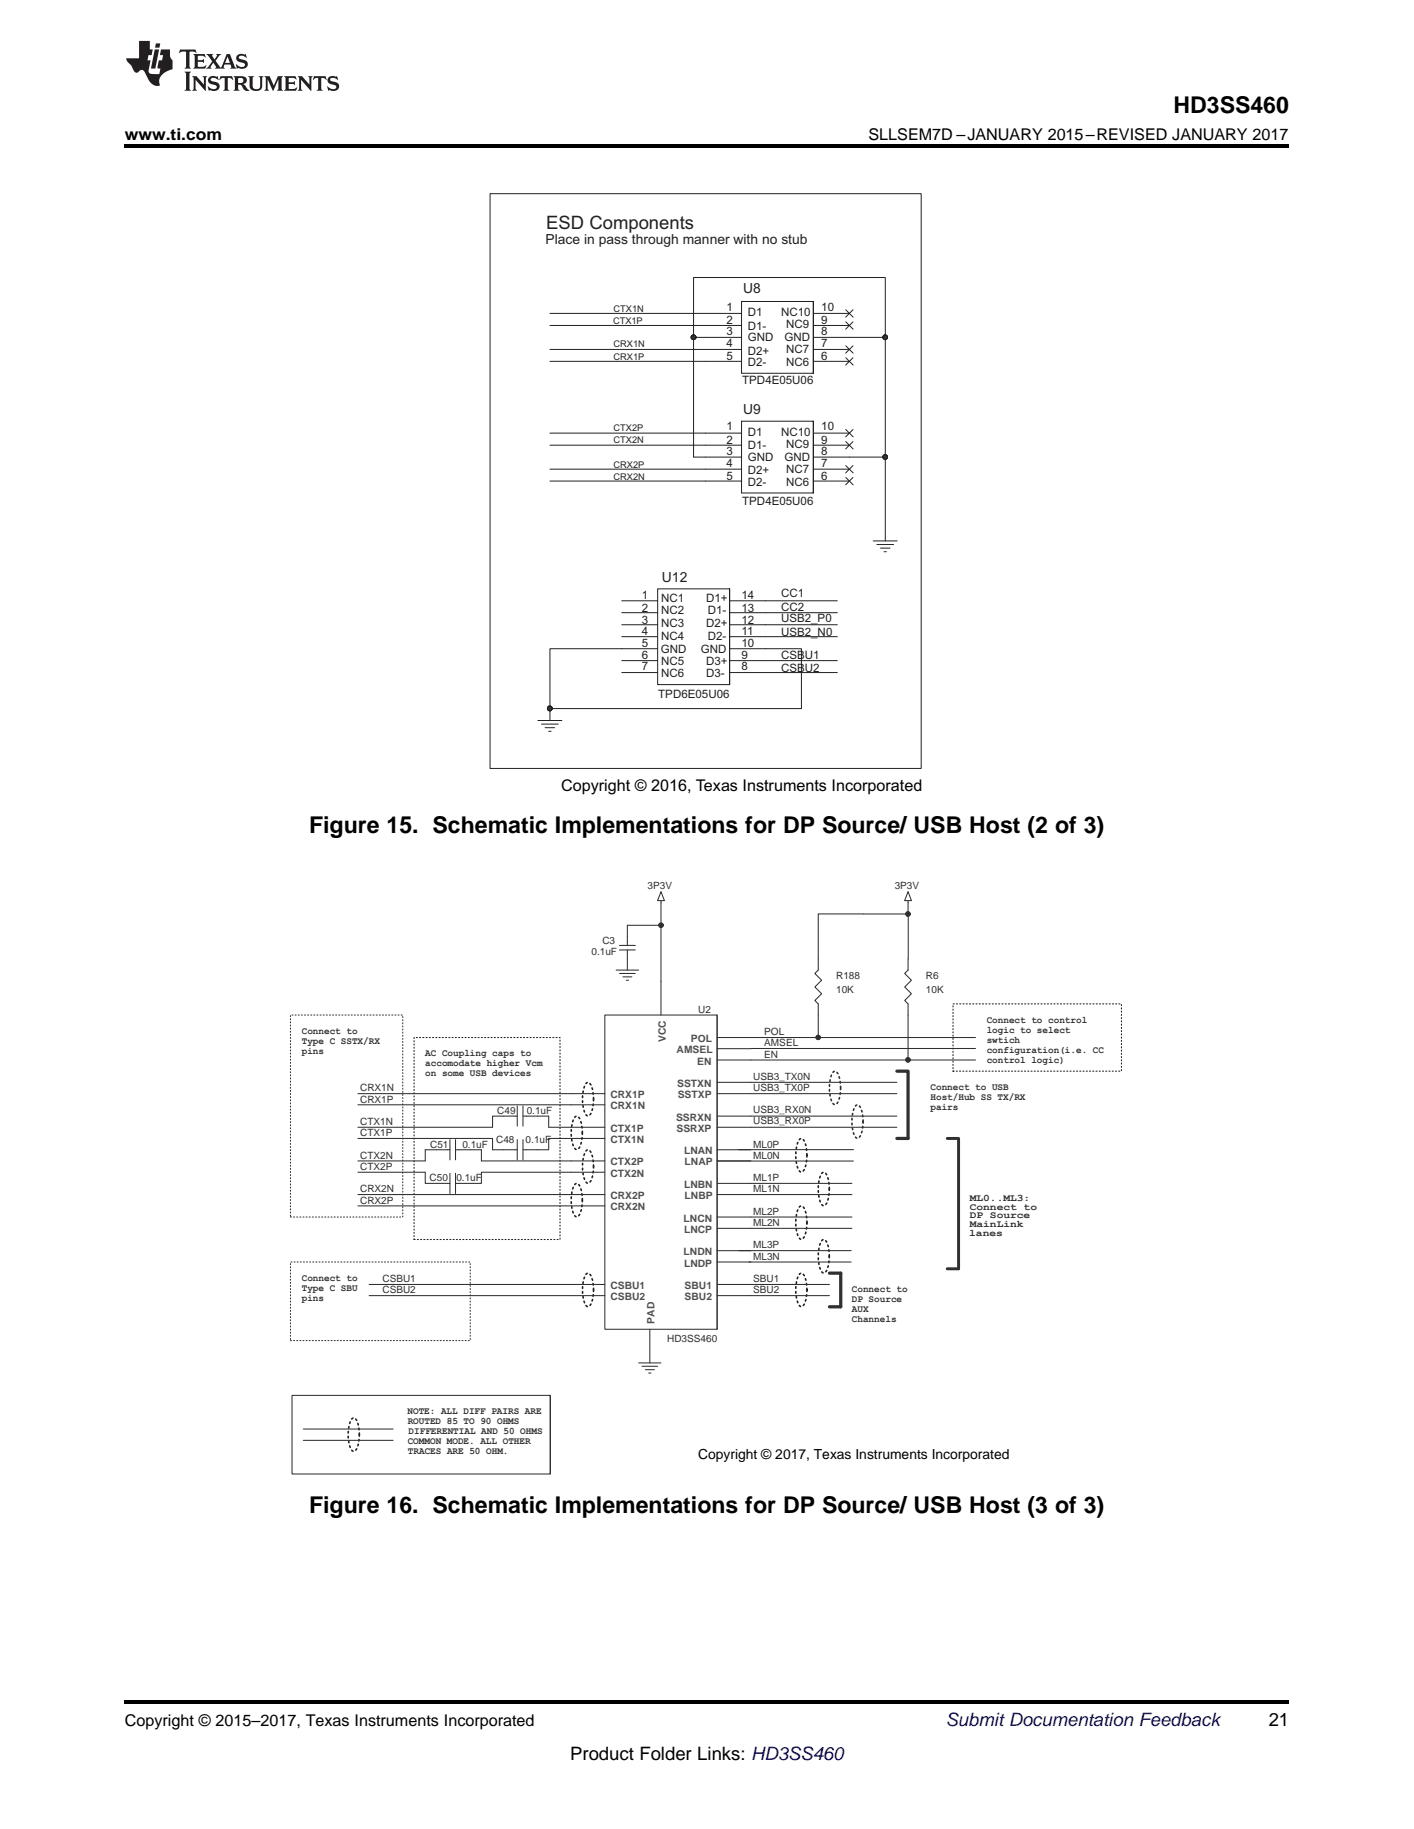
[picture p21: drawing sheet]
<svg xmlns="http://www.w3.org/2000/svg" width="216mm" height="279mm" viewBox="0 0 216 279" stroke-linecap="round" stroke-linejoin="round" font-family="sans-serif">
<defs><g id="words">
<g font-size="3.5">
<text x="179.2" y="17.3">HD3SS460</text>
<text x="47.2" y="127.2">Figure 15. Schematic Implementations for DP Source/ USB Host (2 of 3)</text>
<text x="47.2" y="231.1">Figure 16. Schematic Implementations for DP Source/ USB Host (3 of 3)</text>
</g>
<text font-size="2.8" fill="#231f20" x="83.4" y="34.9">ESD Components</text>
<text font-size="2.8" fill="#0000c8" x="144.4" y="263.6">Submit Documentation Feedback</text>
<g font-size="2.8">
<text x="193.7" y="263.6">21</text>
<text x="87.1" y="268.9">Product Folder Links: HD3SS460</text>
</g>
<g font-size="2.5">
<text x="19" y="21.4">www.ti.com</text>
<text x="132.6" y="21.4">SLLSEM7D –JANUARY 2015–REVISED JANUARY 2017</text>
<text x="85.7" y="120.8">Copyright © 2016, Texas Instruments Incorporated</text>
<text x="19" y="263.6">Copyright © 2015–2017, Texas Instruments Incorporated</text>
</g>
<g font-size="2.1" fill="#231f20">
<text x="83.3" y="37.3">Place in pass through manner with no stub</text>
<text x="113.5" y="44.7">U8</text>
<text x="113.5" y="63.3">U9</text>
<text x="101.1" y="88.9">U12</text>
</g>
<text font-size="2.1" x="106.6" y="222.8">Copyright © 2017, Texas Instruments Incorporated</text>
<g font-size="1.8" fill="#231f20">
<text x="110.9" y="47.4">1</text>
<text x="125.4" y="47.4">10</text>
<text x="110.9" y="49.5">2</text>
<text x="110.9" y="51.2">3</text>
<text x="110.9" y="53">4</text>
<text x="114.2" y="48.3">D1</text>
<text x="114.2" y="50.4">D1-</text>
<text x="114.2" y="52.2">GND</text>
<text x="119.3" y="48.3">NC10</text>
<text x="119.8" y="52.2">GND</text>
<text x="120" y="50.1">NC9</text>
<text x="120" y="53.9">NC7</text>
<text x="125.4" y="49.5">9</text>
<text x="125.4" y="51.2">8</text>
<text x="125.4" y="53">7</text>
<text x="110.9" y="55.1">5</text>
<text x="113.3" y="58.6">TPD4E05U06</text>
<text x="114.2" y="54.2">D2+</text>
<text x="114.2" y="56">D2-</text>
<text x="120" y="56">NC6</text>
<text x="125.4" y="55.1">6</text>
<text x="110.9" y="65.7">1</text>
<text x="125.4" y="65.7">10</text>
<text x="110.9" y="67.8">2</text>
<text x="110.9" y="69.5">3</text>
<text x="110.9" y="71.3">4</text>
<text x="114.2" y="70.4">GND</text>
<text x="114.2" y="66.6">D1</text>
<text x="114.2" y="68.7">D1-</text>
<text x="119.3" y="66.6">NC10</text>
<text x="119.8" y="70.4">GND</text>
<text x="120" y="68.4">NC9</text>
<text x="125.4" y="67.8">9</text>
<text x="125.4" y="69.5">8</text>
<text x="125.4" y="71.3">7</text>
<text x="110.9" y="73.3">5</text>
<text x="113.3" y="77.1">TPD4E05U06</text>
<text x="114.2" y="72.5">D2+</text>
<text x="114.2" y="74.3">D2-</text>
<text x="120" y="72.2">NC7</text>
<text x="120" y="74.3">NC6</text>
<text x="125.4" y="73.3">6</text>
<text x="98" y="93.5">2</text>
<text x="98" y="95.3">3</text>
<text x="98" y="91.5">1</text>
<text x="101" y="93.8">NC2</text>
<text x="101" y="95.8">NC3</text>
<text x="101" y="92">NC1</text>
<text x="107.8" y="92">D1+</text>
<text x="107.8" y="95.8">D2+</text>
<text x="108.1" y="93.8">D1-</text>
<text x="113.2" y="93.5">13</text>
<text x="113.2" y="95.3">12</text>
<text x="113.2" y="91.5">14</text>
<text x="119.3" y="91.3">CC1</text>
<text x="119.3" y="93.3">CC2</text>
<text x="119.3" y="95.1">USB2_P0</text>
<text x="98" y="97.1">4</text>
<text x="98" y="100.6">6</text>
<text x="98" y="98.9">5</text>
<text x="100.9" y="99.7">GND</text>
<text x="101" y="101.6">NC5</text>
<text x="101" y="97.8">NC4</text>
<text x="107" y="99.7">GND</text>
<text x="107.8" y="101.6">D3+</text>
<text x="108.1" y="97.8">D2-</text>
<text x="113.2" y="100.6">9</text>
<text x="113.2" y="98.9">10</text>
<text x="113.2" y="97.1">11</text>
<text x="119.3" y="100.7">CSBU1</text>
<text x="119.3" y="97.1">USB2_N0</text>
<text x="98" y="102.4">7</text>
<text x="100.5" y="106.6">TPD6E05U06</text>
<text x="101" y="103.4">NC6</text>
<text x="107.8" y="103.4">D3-</text>
<text x="113.2" y="102.4">8</text>
<text x="119.3" y="102.7">CSBU2</text>
</g>
<g font-size="1.5" fill="#2f3031">
<text x="98.9" y="135.9">3P3V</text>
<text x="136.6" y="135.9">3P3V</text>
<text x="90.3" y="145.9">0.1uF</text>
<text x="92" y="144.1">C3</text>
<text x="127.7" y="149.6">R188</text>
<text x="141.4" y="149.6">R6</text>
<text x="106.6" y="154.7">U2</text>
<text x="127.7" y="151.6">10K</text>
<text x="141.4" y="151.6">10K</text>
<text x="46.1" y="161">pins</text>
<text x="46.1" y="158">Connect to</text>
<text x="46.1" y="159.5">Type C SSTX/RX</text>
<text x="64.9" y="161.4">AC Coupling caps to</text>
<text x="116.7" y="158.2">POL</text>
<text x="116.7" y="159.9">AMSEL</text>
<text x="116.7" y="161.6">EN</text>
<text x="150.7" y="156.3">Connect to control</text>
<text x="150.7" y="157.8">logic to select</text>
<text x="150.7" y="159.3">swtich</text>
<text x="150.7" y="160.8">configuration(i.e. CC</text>
<text x="55" y="166.7">CRX1N</text>
<text x="64.9" y="162.9">accomodate higher Vcm</text>
<text x="64.9" y="164.4">on some USB devices</text>
<text x="115" y="166.7">USB3_TX0P</text>
<text x="115" y="165">USB3_TX0N</text>
<text x="142.1" y="166.5">Connect to USB</text>
<text x="150.7" y="162.4">control logic)</text>
<text x="55" y="168.4">CRX1P</text>
<text x="55" y="171.9">CTX1N</text>
<text x="55" y="173.6">CTX1P</text>
<text x="75.9" y="170.2">C49</text>
<text x="80.4" y="170.2">0.1uF</text>
<text x="115" y="171.8">USB3_RX0P</text>
<text x="115" y="170.1">USB3_RX0N</text>
<text x="142.1" y="169.6">pairs</text>
<text x="142.1" y="168.1">Host/Hub SS TX/RX</text>
<text x="55" y="177">CTX2N</text>
<text x="55" y="178.7">CTX2P</text>
<text x="65.7" y="175.3">C51</text>
<text x="70.6" y="175.3">0.1uF</text>
<text x="75.8" y="174.6">C48</text>
<text x="80.3" y="174.6">0.1uF</text>
<text x="115" y="177">ML0N</text>
<text x="115" y="175.3">ML0P</text>
<text x="55" y="183.9">CRX2P</text>
<text x="55" y="182.1">CRX2N</text>
<text x="65.6" y="180.5">C50</text>
<text x="69.7" y="180.5">0.1uF</text>
<text x="115" y="180.4">ML1P</text>
<text x="115" y="182.1">ML1N</text>
<text x="115" y="185.6">ML2P</text>
<text x="148.1" y="183.4">ML0..ML3:</text>
<text x="148.1" y="184.8">Connect to</text>
<text x="115" y="187.3">ML2N</text>
<text x="115" y="190.7">ML3P</text>
<text x="148" y="188.8">lanes</text>
<text x="148.1" y="187.5">MainLink</text>
<text x="148.1" y="186">DP Source</text>
<text x="46.1" y="195.7">Connect to</text>
<text x="46.1" y="197.2">Type C SBU</text>
<text x="58.4" y="197.6">CSBU2</text>
<text x="58.4" y="195.9">CSBU1</text>
<text x="115" y="192.4">ML3N</text>
<text x="115" y="195.9">SBU1</text>
<text x="115" y="197.6">SBU2</text>
<text x="130.1" y="197.4">Connect to</text>
<text x="46.1" y="198.7">pins</text>
<text x="130.1" y="200.5">AUX</text>
<text x="130.1" y="198.9">DP Source</text>
<text x="130.1" y="202">Channels</text>
<text x="101.9" y="205">HD3SS460</text>
<text x="62.2" y="216.1">NOTE: ALL DIFF PAIRS ARE</text>
<text x="62.3" y="217.6">ROUTED 85 TO 90 OHMS</text>
<text x="62.3" y="220.6">COMMON MODE. ALL OTHER</text>
<text x="62.4" y="219.1">DIFFERENTIAL AND 50 OHMS</text>
<text x="62.3" y="222.2">TRACES ARE 50 OHM.</text>
</g>
<g font-size="1.5" fill="#505051">
<text x="101.6" y="159.2" transform="rotate(-90 101.6 159.2)">VCC</text>
<text x="103.3" y="160.9">AMSEL</text>
<text x="105.5" y="159.2">POL</text>
<text x="93.2" y="167.8">CRX1P</text>
<text x="103.4" y="166">SSTXN</text>
<text x="103.5" y="167.8">SSTXP</text>
<text x="106.5" y="162.6">EN</text>
<text x="93.2" y="169.5">CRX1N</text>
<text x="93.2" y="172.9">CTX1P</text>
<text x="103.2" y="171.2">SSRXN</text>
<text x="103.3" y="172.9">SSRXP</text>
<text x="93.2" y="174.6">CTX1N</text>
<text x="93.2" y="178">CTX2P</text>
<text x="93.2" y="179.8">CTX2N</text>
<text x="104.5" y="176.3">LNAN</text>
<text x="104.5" y="178">LNAP</text>
<text x="93.2" y="183.2">CRX2P</text>
<text x="93.2" y="184.9">CRX2N</text>
<text x="104.5" y="181.5">LNBN</text>
<text x="104.5" y="183.2">LNBP</text>
<text x="104.4" y="186.6">LNCN</text>
<text x="104.4" y="191.8">LNDN</text>
<text x="104.5" y="188.3">LNCP</text>
<text x="93.2" y="196.9">CSBU1</text>
<text x="104.5" y="193.5">LNDP</text>
<text x="104.5" y="196.9">SBU1</text>
<text x="93.2" y="198.6">CSBU2</text>
<text x="99.9" y="202.2" transform="rotate(-90 99.9 202.2)">PAD</text>
<text x="104.5" y="198.6">SBU2</text>
</g>
<g font-size="1.4" fill="#231f20">
<text x="93.7" y="47.6">CTX1N</text>
<text x="93.6" y="49.5">CTX1P</text>
<text x="93.7" y="52.9">CRX1N</text>
<text x="93.7" y="55">CRX1P</text>
<text x="93.7" y="65.9">CTX2P</text>
<text x="93.7" y="67.7">CTX2N</text>
<text x="93.7" y="71.5">CRX2P</text>
<text x="93.7" y="73.3">CRX2N</text>
</g>
</g></defs>
<path d="M19 259.7h177.8v.5h-177.8z" fill="#000"/>
<path d="M160.5 174.3h.9v1.4h-.9z" fill-rule="evenodd" fill="#fff"/>
<path d="M128.3 166.2a4.1 4.1 0 0 0-.6-2.5l-.2-.1a1.35 1.35 0 0 0-.7 1.3 5.3 5.3 0 0 0 .5 3.8l.2 .1a1.39 1.39 0 0 0 .7-1.3l.1-1.3M131.8 171.3a4.1 4.1 0 0 0-.6-2.4l-.3-.1a1.34 1.34 0 0 0-.7 1.2 5.4 5.4 0 0 0 .5 3.8l.2 .1a1.39 1.39 0 0 0 .8-1.3l.1-1.3" fill="none" stroke="#2f3031" stroke-width=".25" stroke-dasharray=".2 .5"/>
<path d="M88.9 173.1a4 4 0 0 0-.6-2.5l-.2-.1a1.34 1.34 0 0 0-.8 1.3 5.4 5.4 0 0 0 .5 3.7l.3 .1a1.39 1.39 0 0 0 .7-1.3l.1-1.2M90.6 178.2a4 4 0 0 0-.6-2.5l-.2-.1a1.36 1.36 0 0 0-.7 1.3 5.4 5.4 0 0 0 .5 3.8l.2 .1a1.36 1.36 0 0 0 .7-1.3l.1-1.3M90.6 167.9a4.1 4.1 0 0 0-.6-2.5l-.2-.1a1.38 1.38 0 0 0-.7 1.3 5.5 5.5 0 0 0 .5 3.8l.2 .1a1.36 1.36 0 0 0 .7-1.3l.1-1.3M123.2 176.5a4.1 4.1 0 0 0-.6-2.5l-.2-.1a1.36 1.36 0 0 0-.8 1.3 5.4 5.4 0 0 0 .5 3.8l.3 .1a1.39 1.39 0 0 0 .7-1.3l.1-1.3M88.9 183.3a4.1 4.1 0 0 0-.6-2.4l-.2-.1a1.34 1.34 0 0 0-.8 1.2 5.4 5.4 0 0 0 .5 3.8l.3 .1a1.39 1.39 0 0 0 .7-1.3l.1-1.3M90.6 197a4 4 0 0 0-.6-2.4l-.2-.1a1.36 1.36 0 0 0-.7 1.3 5.4 5.4 0 0 0 .5 3.7l.2 .1a1.36 1.36 0 0 0 .7-1.3l.1-1.3M123.2 186.8a4 4 0 0 0-.6-2.5l-.2-.1a1.34 1.34 0 0 0-.8 1.3 5.4 5.4 0 0 0 .5 3.7l.3 .1a1.39 1.39 0 0 0 .7-1.2l.1-1.3M123.2 197a4.1 4.1 0 0 0-.6-2.4l-.2-.1a1.34 1.34 0 0 0-.8 1.3 5.4 5.4 0 0 0 .5 3.7l.3 .1a1.39 1.39 0 0 0 .7-1.3l.1-1.3M126.6 191.9a4 4 0 0 0-.6-2.5l-.2-.1a1.36 1.36 0 0 0-.7 1.3 5.4 5.4 0 0 0 .5 3.8l.2 .1a1.36 1.36 0 0 0 .7-1.3l.1-1.3M126.6 181.6a4 4 0 0 0-.6-2.4l-.2-.1a1.36 1.36 0 0 0-.7 1.2 5.4 5.4 0 0 0 .5 3.8l.2 .1a1.36 1.36 0 0 0 .7-1.3l.1-1.3M54.9 219.2a4 4 0 0 0-.7-2.5l-.2-.1a1.34 1.34 0 0 0-.7 1.3 5.3 5.3 0 0 0 .5 3.7l.2 .1a1.39 1.39 0 0 0 .7-1.3l.2-1.2" fill="none" stroke="#231f20" stroke-width=".25" stroke-dasharray=".2 .5"/>
<path d="M44.4 155.1h17.1v30.8h-17.1zM44.4 192.8h27.4v12h-27.4z" fill="none" stroke="#2f3031" stroke-width=".16" stroke-dasharray=".2 .3"/>
<path d="M63.2 158.5h22.3v30.8h-22.3zM145.5 153.4h25.7v10.2h-25.7z" fill="none" stroke="#231f20" stroke-width=".17" stroke-dasharray=".2 .3"/>
<path d="M136.9 163.6h1.8v10.3h-1.8M126.6 194.5h1.8v5.1h-1.8" fill="none" stroke="#2f3031" stroke-width=".5"/>
<path d="M144.6 173.9h1.8v19.9h-1.8" fill="none" stroke="#2f3031" stroke-width=".45"/>
<g fill="none" stroke="#2f3031" stroke-width=".16">
<path d="M138.7 137.9v1.7M138.7 155.1v6.8h10.2M54.7 167.1h32.5M54.7 168.8h32.5M109.5 177.4h20.8M112.8 175.6h17.5M114.7 167.1h22.2M114.7 172.2h22.2M114.7 165.3h22.2M114.7 170.5h22.2M54.7 184.2h32.5M54.7 182.5h32.5"/>
<path d="M56.4 197.9h30.8M56.4 196.2h30.8M112.8 191h17.2M114.3 192.8h15.7M114.7 182.5h15.4M114.7 180.8h15.4M114.7 185.9h15.4M114.7 187.6h15.4M44.6 213.2h39.4v12h-39.4zM46.3 218.3h13.7M84 213.2v12M46.3 220h13.7"/>
</g>
<circle cx="138.6" cy="161.9" r=".34" fill="#2f3031"/>
<g fill="none" stroke="#2f3031" stroke-width=".16">
<path d="M114.7 158.5h34.2M124.9 155.1v3.4M131.8 160.2h17.1"/>
<circle cx="138.6" cy="161.9" r=".34"/>
</g>
<circle cx="124.9" cy="158.5" r=".33" fill="#2f3031"/>
<g fill="none" stroke="#2f3031" stroke-width=".16">
<path d="M131.8 139.6h6.9v6.9M114.7 160.2h17.1M114.7 161.9h24"/>
<circle cx="124.9" cy="158.5" r=".33"/>
</g>
<circle cx="138.6" cy="139.6" r=".34" fill="#2f3031"/>
<g fill="none" stroke="#2f3031" stroke-width=".16">
<path d="M131.8 139.6h-6.9v6.9M95.8 143.1v-1.8h5.1v8.6M54.7 179.1h10.2v1.7h1.7M54.7 173.9h20.5v1.7h1.7M66.6 175.6h-1.7v1.7h-10.2M71.8 175.6h1.7v1.7h13.7M76.9 170.5h-1.7v1.7h-20.5M82.1 170.5h1.7v1.7h3.4M87.2 173.9h-3.4v1.7h-1.7M87.2 179.1h-13.7v1.7h-1.7"/>
<circle cx="138.6" cy="139.6" r=".34"/>
</g>
<circle cx="100.9" cy="141.3" r=".33" fill="#2f3031"/>
<g fill="none" stroke="#2f3031" stroke-width=".16">
<path d="M100.9 136.2l.5 1.4h-1zM100.9 137.6v3.7M138.7 136.2l.5 1.4h-1.1zM138.7 137.6v.3M92.4 155.1h17.1v48h-17.1zM94.1 148.2h3.4M94.6 148.7h2.4M94.6 144.4h2.4M94.6 145.1h2.4M95.1 149.2h1.4M95.6 149.7h.4M95.8 143.1v1.3"/>
<path d="M95.8 145.1v3.1M100.9 149.9v5.2M109.5 155.1v48M109.5 158.5h5.2M124.9 146.5v1.7l-.5 .5 1.1 1-1.1 1.1 1.1 1-1.1 1 .5 .6v1.7M138.7 146.5v1.7l-.6 .5 1.1 1-1.1 1.1 1.1 1-1.1 1 .6 .6v1.7M66.6 175.6h2.1M68.7 174.1v3.1M68.7 179.2v3.1M69.6 175.6h2.2M69.6 174.1v3.1M69.6 179.2v3.1"/>
<path d="M76.9 175.6h2.1M76.9 170.5h2.1M79 169v3M79 174.1v3.1M79.9 175.6h2.2M79.9 170.5h2.2M79.9 169v3M79.9 174.1v3.1M87.2 177.3h5.2M87.2 167.1h5.2M87.2 172.2h5.2M87.2 168.8h5.2"/>
<path d="M87.2 173.9h5.2M87.2 179.1h5.2M109.5 175.6h5.2M109.5 170.5h5.2M109.5 160.2h5.2M109.5 177.3h5.2M109.5 161.9h5.2M109.5 165.3h5.2M109.5 167.1h5.2M109.5 172.2h5.2M66.6 180.8h2.1M69.6 180.8h2.2"/>
<path d="M87.2 196.2h5.2M87.2 197.9h5.2M87.2 182.5h5.2M87.2 184.2h5.2M109.5 196.2h17.1M109.5 197.9h17.1M109.5 180.8h5.2M109.5 182.5h5.2M109.5 185.9h5.2M109.5 187.6h5.2M109.5 191.1h5.2M109.5 192.8h5.2"/>
<path d="M97.5 208.2h3.4M98 208.7h2.4M98.5 209.2h1.4M99 209.7h.4M99.2 203.1v5.1"/>
<circle cx="100.9" cy="141.3" r=".33"/>
</g>
<circle cx="138.6" cy="161.9" r=".34" fill="#2f3031"/>
<circle cx="138.6" cy="161.9" r=".34" fill="none" stroke="#2f3031" stroke-width=".16"/>
<circle cx="124.9" cy="158.5" r=".33" fill="#2f3031"/>
<circle cx="124.9" cy="158.5" r=".33" fill="none" stroke="#2f3031" stroke-width=".16"/>
<circle cx="138.6" cy="139.6" r=".34" fill="#2f3031"/>
<circle cx="138.6" cy="139.6" r=".34" fill="none" stroke="#2f3031" stroke-width=".16"/>
<circle cx="100.9" cy="141.3" r=".33" fill="#2f3031"/>
<circle cx="100.9" cy="141.3" r=".33" fill="none" stroke="#2f3031" stroke-width=".16"/>
<path d="M74.8 29.6h65.9v87.8h-65.9zM129.7 51.5h5.5v18.3" fill="none" stroke="#231f20" stroke-width=".15"/>
<circle cx="135.2" cy="51.5" r=".35" fill="#343435"/>
<g fill="none" stroke="#231f20" stroke-width=".15">
<path d="M129.7 69.8h5.5v12.8"/>
<circle cx="135.2" cy="51.5" r=".35"/>
</g>
<circle cx="135.2" cy="69.8" r=".35" fill="#343435"/>
<g fill="none" stroke="#231f20" stroke-width=".15">
<path d="M107.7 51.5h-1.8v18.3"/>
<circle cx="135.2" cy="69.8" r=".35"/>
</g>
<circle cx="105.9" cy="51.5" r=".36" fill="#343435"/>
<g fill="none" stroke="#231f20" stroke-width=".15">
<path d="M84 47.9h23.7M84 49.7h23.7M84 53.4h23.7M84 55.2h23.7M105.9 51.5v-9.1h29.3v9.1M84 71.7h23.7M84 73.5h23.7M84 68h23.7M84 66.2h23.7M105.9 69.8h1.8M94.9 99.1h-10.9v9.1h38.4v-9.1h-5.5M116.9 97.3h10.9"/>
<path d="M116.9 95.4h10.9M116.9 93.6h10.9M116.9 91.8h10.9M116.9 102.7h10.9M116.9 100.9h10.9"/>
<circle cx="105.9" cy="51.5" r=".36"/>
</g>
<circle cx="83.9" cy="108.2" r=".36" fill="#343435"/>
<g fill="none" stroke="#231f20" stroke-width=".15">
<path d="M107.7 47.9h5.5M107.7 49.7h5.5M107.7 51.5h5.5M107.7 53.4h5.5M107.7 55.2h5.5M113.2 46.1h11v10.9h-11zM124.2 46.1v10.9M124.2 47.9h5.5M124.2 49.7h5.5M124.2 51.5h5.5M124.2 53.4h5.5M124.2 55.2h5.5"/>
<path d="M129.1 54.6l1.2 1.2M129.1 52.8l1.2 1.2M129.1 49.2l1.2 1.1M129.1 47.3l1.2 1.1M130.2 54.6l-1.1 1.2M130.2 52.8l-1.1 1.2M130.2 49.2l-1.1 1.1M130.2 47.3l-1.1 1.1M107.7 66.2h5.5M107.7 68h5.5M107.7 69.8h5.5M107.7 71.7h5.5"/>
<path d="M107.7 73.5h5.5M113.2 64.3h11v11h-11zM124.2 64.3v11M124.2 66.2h5.5M124.2 68h5.5M124.2 69.8h5.5M124.2 71.7h5.5M124.2 73.5h5.5M129.1 72.9l1.2 1.2M129.1 71.1l1.2 1.1M129.1 67.5l1.2 1.1M129.1 65.6l1.2 1.1"/>
<path d="M130.2 72.9l-1.1 1.2M130.2 71.1l-1.1 1.1M130.2 67.5l-1.1 1.1M130.2 65.6l-1.1 1.1M94.9 93.6h5.5M94.9 91.8h5.5M94.9 95.4h5.5M94.9 97.3h5.5M94.9 99.1h5.5M100.4 90h11v14.6h-11zM111.4 90v14.6M111.4 93.6h5.5"/>
<path d="M111.4 91.8h5.5M111.4 95.4h5.5M111.4 97.3h5.5M111.4 99.1h5.5M133.3 82.6h3.7M133.9 83.2h2.5M134.4 83.7h1.5M135 84.3h.3M82.1 110.1h3.7M82.7 110.6h2.5M83.2 111.2h1.5M83.8 111.7h.3"/>
<path d="M84 108.2v1.9M94.9 100.9h5.5M94.9 102.7h5.5M111.4 100.9h5.5M111.4 102.7h5.5"/>
<circle cx="83.9" cy="108.2" r=".36"/>
</g>
<circle cx="135.2" cy="51.5" r=".35" fill="#343435"/>
<circle cx="135.2" cy="51.5" r=".35" fill="none" stroke="#231f20" stroke-width=".15"/>
<circle cx="135.2" cy="69.8" r=".35" fill="#343435"/>
<circle cx="135.2" cy="69.8" r=".35" fill="none" stroke="#231f20" stroke-width=".15"/>
<circle cx="105.9" cy="51.5" r=".36" fill="#343435"/>
<circle cx="105.9" cy="51.5" r=".36" fill="none" stroke="#231f20" stroke-width=".15"/>
<circle cx="83.9" cy="108.2" r=".36" fill="#343435"/>
<circle cx="83.9" cy="108.2" r=".36" fill="none" stroke="#231f20" stroke-width=".15"/>
<path d="M19 22h177.8v.5h-177.8z" fill="#000"/>
<g fill="#231f20">
<path d="M27.5 7.6l-.1 .5a1 1 0 0 1 1-.2v2.2l-.2 .4h1l-.3-.4 .1-2.2a1.27 1.27 0 0 1 1 .2l-.2-.5zM29.5 8.3l.2 .3v1.5l-.2 .4h1.8l.2-.6a1.12 1.12 0 0 1-1.3 .3v-.8h.6l.3 .2v-.6l-.3 .2h-.6v-.5l.2-.2a.96 .96 0 0 1 1 .3l-.2-.5zM31.5 8.3l.9 1.1-.5 .7-.4 .4h.8l-.2-.2 .5-.7 .4 .7-.2 .2h1.5l-.1-.2 .1-.4h.9l.1 .4-.2 .2h1l-.3-.3-.7-1.9h-.5l-.9 2-.8-1 .9-1h-.8l.1 .1v.2l-.3 .5-.4-.6 .2-.2zM34.7 8.6l.4 1h-.7zM36.3 8.4a.63 .63 0 0 0-.2 .7 .63 .63 0 0 0 .6 .4l.6 .2 .1 .2a.75 .75 0 0 1-.7 .4 .75 .75 0 0 1-.6-.5l.1 .7 .2-.1a.89 .89 0 0 0 1 0 .89 .89 0 0 0 .4-.9 1.4 1.4 0 0 0-1.2-.5l-.1-.4a1.04 1.04 0 0 1 1.2 .2l-.2-.5h-.3a1.01 1.01 0 0 0-.9 .1zM28.2 10.9l.2 .4v2.2l-.2 .4h1l-.3-.4v-2.2l.3-.4zM29.3 11.6l.3 .4v1.5l-.3 .4h.8l-.2-.4v-1.3l1.5 1.7v-1.9l.2-.4h-.7l.2 .4v.9l-1.1-1.3zM32 11.8a.62 .62 0 0 0-.2 .7 .62 .62 0 0 0 .6 .4l.6 .1 .1 .3a.76 .76 0 0 1-.7 .3 .76 .76 0 0 1-.6-.4l.1 .7 .2-.1a.89 .89 0 0 0 1 0 .89 .89 0 0 0 .4-.9 1.4 1.4 0 0 0-1.2-.5l-.1-.4a1.04 1.04 0 0 1 1.2 .2l-.2-.6-.3 .1a1.02 1.02 0 0 0-.9 .1zM33.7 11.6l-.2 .6a.61 .61 0 0 1 .8-.3v1.6l-.2 .4h.9l-.2-.4v-1.6a.78 .78 0 0 1 .8 .3l-.2-.6zM35.6 11.6l.3 .4v1.5l-.3 .4h1l-.2-.2v-.8h.2a.93 .93 0 0 1 .6 .8 .61 .61 0 0 0 .9 .1l-.2-.1-.5-.7-.3-.2a.58 .58 0 0 0 .6-.5 .58 .58 0 0 0-.5-.6zM36.4 11.9h.1a.45 .45 0 0 1 .5 .1 .45 .45 0 0 1 .1 .5l-.1 .1-.6 .1zM37.9 11.6l.2 .2a2.17 2.17 0 0 0 .3 1.9 .99 .99 0 0 0 1.6-.6v-1.1l.2-.4h-.7l.2 .2a1.92 1.92 0 0 1-.2 1.8 .6 .6 0 0 1-.9-.5v-1.1l.2-.4zM40.4 11.6l.2 .4v1.5l-.2 .4h.7l-.2-.4v-1.4l.8 1.8 .8-1.8v1.4l-.2 .4h.9l-.2-.4v-1.5l.2-.4h-.8l-.6 1.5-.6-1.5zM43.4 11.6l.2 .4v1.5l-.2 .4h1.8l.2-.6a1.12 1.12 0 0 1-1.3 .3v-.8h.5l.4 .2v-.6l-.4 .2h-.5v-.6l.2-.1a.96 .96 0 0 1 .9 .3l-.1-.6zM45.5 11.6l.2 .4v1.5l-.2 .4h.7l-.2-.4v-1.3l1.5 1.7v-1.9l.2-.4h-.7l.2 .4v.9l-1.1-1.3zM47.9 11.6l-.1 .6a.61 .61 0 0 1 .8-.3v1.6l-.3 .4h1l-.3-.4 .1-1.6a.78 .78 0 0 1 .8 .3l-.2-.6zM50.2 11.8a.62 .62 0 0 0-.2 .7 .62 .62 0 0 0 .6 .4l.6 .1 .2 .3a.76 .76 0 0 1-.8 .3 .76 .76 0 0 1-.6-.4l.1 .7 .2-.1a.89 .89 0 0 0 1 0 .89 .89 0 0 0 .4-.9 1.4 1.4 0 0 0-1.2-.5l-.1-.4a1.04 1.04 0 0 1 1.2 .2l-.1-.6-.3 .1a1.01 1.01 0 0 0-1 .1z"/>
<path d="M21.2 6.3v2.6h-1.9a1.6 1.6 0 0 0 .7 1l.1 .3a1.16 1.16 0 0 0 .8 .9l.2-.1a.56 .56 0 0 1 .5-.3 .56 .56 0 0 1 .5 .3l.4 .8a1.66 1.66 0 0 0 1.9 1.3 1.68 1.68 0 0 1 1-2.2l.9-.3v-1.4a.88 .88 0 0 1-.3-.8v-.8h-1.4l-.2 .8h.5l-.2 .8h-.4l-.2 1v.2l.4 .1-.2 .8a1.93 1.93 0 0 1-1.6-.3l.3-1.8h-.5l.2-.8h.4l.2-.8h-.4v-1.3zM23.6 7.6l-.6 2.9h.7l.6-2.9zM23.8 6.6l-.1 .7h.6l.2-.7z"/>
</g>
<use href="#words"/>
</svg>
